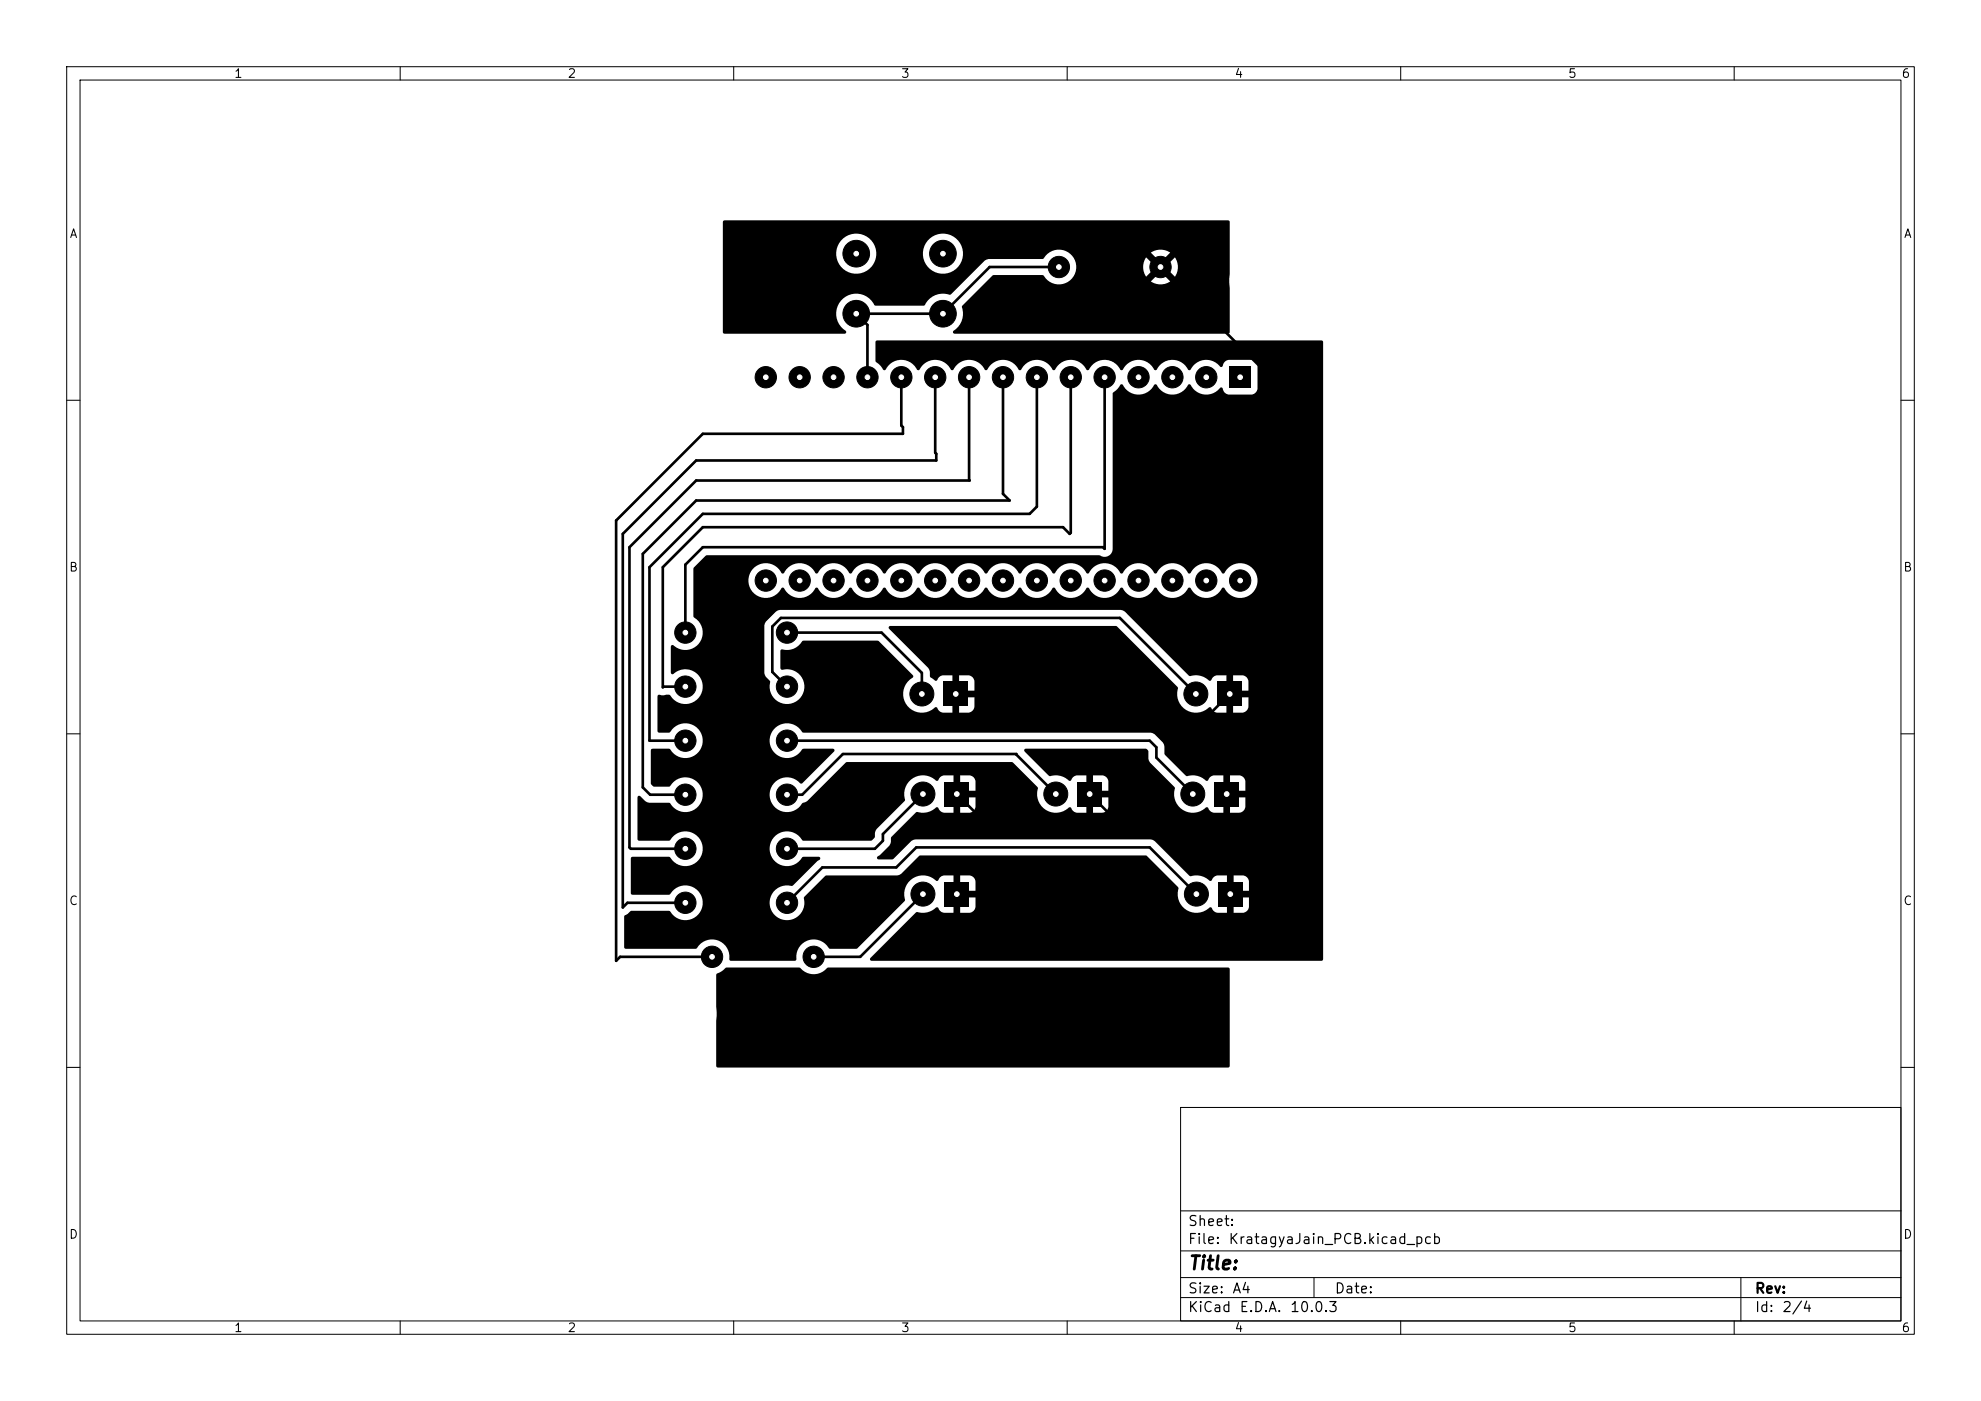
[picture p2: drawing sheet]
<svg xmlns="http://www.w3.org/2000/svg" width="297mm" height="210mm" viewBox="0 0 297 210" stroke-linecap="round" stroke-linejoin="round" font-family="sans-serif">
<defs><g id="words">
<text font-size="2" x="178" y="190.8">Title:</text>
<g font-size="1.5">
<text x="178" y="184.2">Sheet:</text>
<text x="178" y="186.9">File:</text>
<text x="184.1" y="186.9">KratagyaJain_PCB.kicad_pcb</text>
<text x="178" y="197.1">KiCad</text>
<text x="178" y="194.3">Size:</text>
<text x="184.7" y="194.3">A4</text>
<text x="185.7" y="197.1">E.D.A.</text>
<text x="193.3" y="197.1">10.0.3</text>
<text x="200" y="194.3">Date:</text>
<text x="263" y="194.3">Rev:</text>
<text x="263" y="197.1">Id:</text>
<text x="267.1" y="197.1">2/4</text>
</g>
<g font-size="1.3">
<text x="35" y="12">1</text>
<text x="85" y="12">2</text>
<text x="135" y="12">3</text>
<text x="185" y="12">4</text>
<text x="235" y="12">5</text>
<text x="285" y="12">6</text>
<text x="10.3" y="36">A</text>
<text x="285.4" y="36">A</text>
<text x="10.3" y="86">B</text>
<text x="285.3" y="86">B</text>
<text x="10.3" y="136">C</text>
<text x="285.3" y="136">C</text>
<text x="10.3" y="186">D</text>
<text x="285.3" y="186">D</text>
<text x="35" y="200">1</text>
<text x="85" y="200">2</text>
<text x="135" y="200">3</text>
<text x="185" y="200">4</text>
<text x="235" y="200">5</text>
<text x="285" y="200">6</text>
</g>
</g></defs>
<g fill="none" stroke="#000" stroke-width=".15">
<path d="M10 10h277v190h-277zM12 12h273v186h-273zM60 10v2M110 10v2M160 10v2M210 10v2M260 10v2M10 60h2M285 60h2M10 110h2M285 110h2M10 160h2"/>
<path d="M177 166h108v32h-108zM285 160h2M60 198v2M110 198v2M160 198v2M177 194.5h108M177 191.5h108M177 187.5h108M177 181.5h108M197 191.5v3M210 198v2M260 198v2"/>
<path d="M261 191.5v6.5"/>
</g>
<path d="M108.4 33.1l.2-.1h75.5l.2 .2 .1 16.6-.2 .2h-41.1a.25 .25 0 0 1-.2-.1 .25 .25 0 0 1 .1-.3 3.1 3.1 0 0 0 1.2-3.7l4.7-4.7 7.5 .1a2.63 2.63 0 0 0 3.1 1.2 2.63 2.63 0 0 0 1.9-2.7h10a2.56 2.56 0 0 0 .4 1.7l1.4-1.4 .3 .6 .4 .1-1.4 1.4a2.57 2.57 0 0 0 2.9 0l-1.3-1.4 .4-.1 .3-.6 1.4 1.4a2.57 2.57 0 0 0 0-2.9l-1.4 1.3-.3-.5-.4-.2 1.3-1.3a2.57 2.57 0 0 0-2.9 0l1.4 1.3-.5 .3-.2 .4-1.4-1.3-.2 .4-.2 .8h-10a2.63 2.63 0 0 0-2.1-2.3 2.63 2.63 0 0 0-2.9 1.3h-8.2l-.3 .1-.3 .2-5.1 5.1a3.2 3.2 0 0 0-3.9 1.6h-7.5a3 3 0 0 0-4.8-1 3 3 0 0 0 .6 4.9l-.1 .3h-.2h-18l-.2-.2v-12h17a3 3 0 0 0 3 3.2 3 3 0 0 0 3-3.2h7a3 3 0 0 0 4.1 3 3 3 0 0 0 .8-5.1 3 3 0 0 0-4.9 1.6v.5h-7a3 3 0 0 0-3-2.8 3 3 0 0 0-3 2.8h-17zM184.3 54.9h3.2v3.2h-3.2zM131.3 51.1l.2-.1h66.6l.3 .3-.1 92.6-.2 .1h-67.6l-.1-.3 .1-.1 6.8-6.8 .3-.1a2.89 2.89 0 0 0 2.8-.7l.3 .1 .1 .2a.98 .98 0 0 0 .8 .5h1.4v-2l.3 .1 .7-.1v2h1.5a1 1 0 0 0 .8-.9v-1.4h-2.1l.2-.4-.2-.6h2.1l-.1-1.5a1 1 0 0 0-.9-.8h-1.3v2.1l-.4-.2-.6 .2v-2.1h-1.6a1.15 1.15 0 0 0-.8 .8h-.2a2.83 2.83 0 0 0-3.5-.3 2.83 2.83 0 0 0-1.2 3.3l-7.2 7.2h-4.2a2.64 2.64 0 0 0-3.2-1.2 2.64 2.64 0 0 0-1.7 2.9l-.2 .1h-9.6l-.2-.1a2.65 2.65 0 0 0-1.8-2.9 2.65 2.65 0 0 0-3.2 1.2h-10.6l-.2-.1v-4.7l.1-.2 1-.7h5.6l.2 .2a2.62 2.62 0 0 0 4 .5 2.62 2.62 0 0 0-.2-4 2.62 2.62 0 0 0-3.9 .9h-5.7l-.1-.2v-5.2l.2-.3h5.5l.2 .2a2.61 2.61 0 0 0 3 1.1 2.61 2.61 0 0 0 1.9-2.7h10v.4a2.63 2.63 0 0 0 2.1 2.4 2.63 2.63 0 0 0 2.8-1.3l2.4-.1a.25 .25 0 0 1 .3 .2 .25 .25 0 0 1-.2 .3l-.2 .2-3.7 3.6-.3 .1a2.61 2.61 0 0 0-3.2 2.4 2.61 2.61 0 0 0 3 2.7 2.61 2.61 0 0 0 2.1-3.4l3.3-3.3h10.7l.6-.2 2.9-2.8h33.8l4.8 4.8 .1 .2a2.83 2.83 0 0 0 1.3 3.3 2.83 2.83 0 0 0 3.4-.5l.3 .1 .1 .2a.98 .98 0 0 0 .8 .5h1.4v-2l.3 .1 .7-.1v2h1.3a.99 .99 0 0 0 1-.9v-1.4h-2.1l.2-.4-.2-.6h2.1l-.1-1.5a1 1 0 0 0-.9-.8h-1.3v2.1l-.4-.2-.6 .2v-2.1h-1.6a1.15 1.15 0 0 0-.8 .8h-.2a2.92 2.92 0 0 0-3-.7l-5.1-5a1.3 1.3 0 0 0-1.1-.5h-35l-.6 .3-2.7 2.7h-2.2a.25 .25 0 0 1-.2-.2 .25 .25 0 0 1 .1-.3l1.5-1.3a1.59 1.59 0 0 0 .5-1.5l3.7-3.7 .3-.1a2.89 2.89 0 0 0 2.8-.7l.3 .1 .1 .2a.98 .98 0 0 0 .8 .5h1.4v-2l.3 .1 .7-.1v2h1.5a1 1 0 0 0 .8-.9v-1.4h-2.1l.2-.4-.2-.6h2.1l-.1-1.5a1 1 0 0 0-.9-.8h-1.3v2.1l-.4-.2-.6 .2v-2.1h-1.6a1.15 1.15 0 0 0-.8 .8h-.2a2.83 2.83 0 0 0-3.5-.3 2.83 2.83 0 0 0-1.2 3.3l-4.3 4.3-.2 .6-.1 .7-.5 .4h-10.1l-.3-.1a2.61 2.61 0 0 0-2.8-1.2 2.61 2.61 0 0 0-2 2.3h-10l-.1-.4a2.63 2.63 0 0 0-2.2-2 2.63 2.63 0 0 0-2.7 1.4h-4.6l-.2-.1v-6.4a.25 .25 0 0 1 .1-.2 .25 .25 0 0 1 .3 0l.7 .8 .6 .2h3l.2 .2a2.62 2.62 0 0 0 4 .5 2.62 2.62 0 0 0-.2-4 2.62 2.62 0 0 0-3.9 .9h-2.3l-.5-.4v-5l.2-.3 2.6 .1a2.63 2.63 0 0 0 3.1 1.2 2.63 2.63 0 0 0 1.9-2.7h10v.4a2.63 2.63 0 0 0 2.1 2.4 2.63 2.63 0 0 0 2.8-1.3l4.6-.1a.25 .25 0 0 1 .2 .2 .25 .25 0 0 1-.1 .3l-4.7 4.7h-.4a2.61 2.61 0 0 0-3.9 0 2.61 2.61 0 0 0 .5 3.9 2.61 2.61 0 0 0 3.8-.9l.7-.3 6-5.9h24.7l3.9 3.9a2.85 2.85 0 0 0 1.2 3.3 2.85 2.85 0 0 0 3.5-.4l.3 .1 .1 .2a.98 .98 0 0 0 .8 .5h1.4v-2l.4 .1 .6-.1v2h1.5a1 1 0 0 0 .8-.9v-1.4h-2.1l.2-.4-.2-.6h2.1v-1.5a1 1 0 0 0-.9-.8h-1.4v2.1l-.4-.2-.6 .2v-2.1h-1.5a1.15 1.15 0 0 0-.9 .8h-.2a2.92 2.92 0 0 0-2.9-.7l-3.8-3.6a.25 .25 0 0 1 0-.3 .25 .25 0 0 1 .2-.2l18.1 .1 .3 .3v1.1l.2 .6 3.7 3.7v.2a2.82 2.82 0 0 0 1.3 3.3 2.82 2.82 0 0 0 3.5-.5l.2 .1 .1 .2a.98 .98 0 0 0 .8 .5h1.4v-2l.4 .1 .6-.1v2h1.5a.99 .99 0 0 0 .8-.9v-1.4h-2l.1-.4-.1-.6h2v-1.4l-.1-.4a.98 .98 0 0 0-.8-.5h-1.4v2.1l-.4-.2-.6 .2v-2.1h-1.5a1.15 1.15 0 0 0-.8 .8h-.3a2.92 2.92 0 0 0-2.9-.7l-3.3-3.3a2.21 2.21 0 0 0-.3-1.7l-1.2-1.2-.6-.3h-52l-.3-.1a2.61 2.61 0 0 0-2.8-1.2 2.61 2.61 0 0 0-2 2.3h-10l-.1-.4a2.64 2.64 0 0 0-2.2-2 2.64 2.64 0 0 0-2.7 1.4h-1.6l-.2-.1v-5.3v-.2l.3-.1 .6 .1 .8-.1 .2 .2a2.6 2.6 0 0 0 4 .6 2.6 2.6 0 0 0-.1-4h10.2l.2 .6 .6 .5 .1 .3a2.61 2.61 0 0 0 2.4 3.2 2.61 2.61 0 0 0 2.7-2.9 2.61 2.61 0 0 0-3.4-2.2l-.2-.3v-2.5l.1-.2 .2-.1a2.69 2.69 0 0 0 3-1.2h11.4l5.2 5.1v.3l-.1 .1a2.82 2.82 0 0 0-.8 4.2 2.82 2.82 0 0 0 4.3 .2l.2 .1 .1 .2a.98 .98 0 0 0 .8 .5h1.4v-2l.4 .1 .6-.1v2h1.5a1 1 0 0 0 .8-.9v-1.4h-2.1l.2-.4-.2-.6h2.1v-1.5a1 1 0 0 0-.9-.8h-1.4v2.1l-.4-.2-.6 .2v-2.1h-1.5a1.15 1.15 0 0 0-.8 .8h-.3l-.8-.6a1.48 1.48 0 0 0-.5-1.5l-5.6-5.6-.1-.2 .1-.2 34-.1 9.2 9.2 .1 .2a2.83 2.83 0 0 0 1.3 3.3 2.83 2.83 0 0 0 3.4-.5l.3 .1 .3 .4 .5 .3h1.5v-2l.4 .1 .6-.1v2h1.4a.99 .99 0 0 0 .9-.9v-1.4h-2.1l.2-.4-.2-.6h2.1v-1.5a1 1 0 0 0-.9-.8h-1.4v2.1l-.4-.2-.6 .2v-2.1h-1.5l-.5 .3-.4 .5h-.2a2.92 2.92 0 0 0-2.9-.7l-9.8-9.6-.6-.3h-51.1l-.6 .3-1.5 1.5-.2 .6v7.1h-10.2l-.3-.2a2.68 2.68 0 0 0-3.2 .4l-.3-.1v-.2v-3.9l.1-.2h.2a2.64 2.64 0 0 0 3.9-.3 2.64 2.64 0 0 0-.8-3.9v-5.7h8.2v.4a2.64 2.64 0 0 0 2.2 2.4 2.64 2.64 0 0 0 2.8-1.5h.3a2.66 2.66 0 0 0 2.4 1.5 2.66 2.66 0 0 0 2.4-1.5h.3a2.66 2.66 0 0 0 2.4 1.5 2.66 2.66 0 0 0 2.4-1.5h.3a2.66 2.66 0 0 0 2.4 1.5 2.66 2.66 0 0 0 2.4-1.5h.2a2.66 2.66 0 0 0 2.4 1.5 2.66 2.66 0 0 0 2.4-1.5h.3a2.66 2.66 0 0 0 2.4 1.5 2.66 2.66 0 0 0 2.4-1.5h.3a2.66 2.66 0 0 0 2.4 1.5 2.66 2.66 0 0 0 2.4-1.5h.3a2.66 2.66 0 0 0 2.4 1.5 2.66 2.66 0 0 0 2.4-1.5h.3a2.66 2.66 0 0 0 2.4 1.5 2.66 2.66 0 0 0 2.4-1.5h.2a2.66 2.66 0 0 0 2.4 1.5 2.66 2.66 0 0 0 2.4-1.5h.3a2.66 2.66 0 0 0 2.4 1.5 2.66 2.66 0 0 0 2.4-1.5h.3a2.66 2.66 0 0 0 2.4 1.5 2.66 2.66 0 0 0 2.4-1.5h.3a2.66 2.66 0 0 0 2.4 1.5 2.66 2.66 0 0 0 2.4-1.5h.3a2.66 2.66 0 0 0 2.4 1.5 2.66 2.66 0 0 0 2.4-1.5h.2a2.63 2.63 0 0 0 4.1 1 2.63 2.63 0 0 0-.1-4.2 2.63 2.63 0 0 0-4 1.1l-.3-.1a2.66 2.66 0 0 0-2.4-1.5 2.66 2.66 0 0 0-2.4 1.6l-.2-.1a2.66 2.66 0 0 0-2.4-1.5 2.66 2.66 0 0 0-2.4 1.6l-.3-.1a2.66 2.66 0 0 0-2.4-1.5 2.66 2.66 0 0 0-2.4 1.6l-.3-.1a2.66 2.66 0 0 0-2.4-1.5 2.66 2.66 0 0 0-2.4 1.6l-.3-.1a2.66 2.66 0 0 0-2.4-1.5 2.66 2.66 0 0 0-2.4 1.6l-.3-.1a2.66 2.66 0 0 0-2.4-1.5 2.66 2.66 0 0 0-2.4 1.6l-.2-.1a2.66 2.66 0 0 0-2.4-1.5 2.66 2.66 0 0 0-2.4 1.6l-.3-.1a2.66 2.66 0 0 0-2.4-1.5 2.66 2.66 0 0 0-2.4 1.6l-.3-.1a2.66 2.66 0 0 0-2.4-1.5 2.66 2.66 0 0 0-2.4 1.6l-.3-.1a2.66 2.66 0 0 0-2.4-1.5 2.66 2.66 0 0 0-2.4 1.6l-.3-.1a2.66 2.66 0 0 0-2.4-1.5 2.66 2.66 0 0 0-2.4 1.6l-.2-.1a2.66 2.66 0 0 0-2.4-1.5 2.66 2.66 0 0 0-2.4 1.6l-.3-.1a2.66 2.66 0 0 0-2.4-1.5 2.66 2.66 0 0 0-2.4 1.6l-.3-.1a2.63 2.63 0 0 0-2.8-1.4 2.63 2.63 0 0 0-2.2 2.3h-8.2v-1.6l2-2h58.8a1.25 1.25 0 0 0 1.4 .1 1.25 1.25 0 0 0 .6-1.2v-23.1l.8-.8 .3-.5a.25 .25 0 0 1 .5 0 2.63 2.63 0 0 0 2.4 1.5 2.63 2.63 0 0 0 2.3-1.6h.3a2.66 2.66 0 0 0 2.4 1.5 2.66 2.66 0 0 0 2.4-1.5h.3a2.67 2.67 0 0 0 4.5 .5h.3a1.11 1.11 0 0 0 .9 1h3.5a1 1 0 0 0 .8-.9v-3.5a1 1 0 0 0-.9-.8l-3.5 .1-.5 .2-.3 .6a.26 .26 0 0 1-.2 .2 .26 .26 0 0 1-.3-.1 2.65 2.65 0 0 0-4.4 .6h-.2a2.66 2.66 0 0 0-2.4-1.6 2.66 2.66 0 0 0-2.4 1.6h-.3a2.66 2.66 0 0 0-2.4-1.6 2.66 2.66 0 0 0-2.4 1.6h-.3a2.66 2.66 0 0 0-2.4-1.6 2.66 2.66 0 0 0-2.4 1.6h-.3a2.66 2.66 0 0 0-2.4-1.6 2.66 2.66 0 0 0-2.4 1.6h-.3a2.66 2.66 0 0 0-2.4-1.6 2.66 2.66 0 0 0-2.4 1.6h-.2a2.66 2.66 0 0 0-2.4-1.6 2.66 2.66 0 0 0-2.4 1.6h-.3a2.66 2.66 0 0 0-2.4-1.6 2.66 2.66 0 0 0-2.4 1.6h-.3a2.66 2.66 0 0 0-2.4-1.6 2.66 2.66 0 0 0-2.4 1.6h-.3a2.66 2.66 0 0 0-2.4-1.6 2.66 2.66 0 0 0-2.4 1.6h-.3l-.4-.6-.7-.7zM141.5 102.2h3.6v3.6h-3.6zM141.7 117.2h3.6v3.6h-3.6zM161.6 117.2h3.6v3.6h-3.6zM182.1 117.2h3.6v3.6h-3.6zM182.6 102.2h3.6v3.6h-3.6zM141.7 132.2h3.6v3.6h-3.6zM182.7 132.2h3.6v3.6h-3.6zM107.4 146l.7-.3 .8-.7h10.9l.2 .1a2.65 2.65 0 0 0 4.1-.1h60l.3 .3v14.5l-.3 .2h-76.5l-.2-.2z" fill="#000"/>
<g fill="#000" stroke="#000" stroke-width=".15">
<circle cx="128.4" cy="38" r="2"/>
<circle cx="141.4" cy="38" r="2"/>
<circle cx="114.8" cy="56.5" r="1.6"/>
<circle cx="119.9" cy="56.5" r="1.6"/>
<circle cx="125" cy="56.5" r="1.6"/>
<circle cx="128.4" cy="47" r="2"/>
<circle cx="130.1" cy="56.5" r="1.6"/>
<circle cx="135.1" cy="56.5" r="1.6"/>
<circle cx="140.2" cy="56.5" r="1.6"/>
<circle cx="141.4" cy="47" r="2"/>
<circle cx="145.3" cy="56.5" r="1.6"/>
<circle cx="150.4" cy="56.5" r="1.6"/>
<circle cx="155.5" cy="56.5" r="1.6"/>
<circle cx="158.8" cy="40" r="1.6"/>
<circle cx="160.5" cy="56.5" r="1.6"/>
<circle cx="165.6" cy="56.5" r="1.6"/>
<circle cx="170.7" cy="56.5" r="1.6"/>
<circle cx="174" cy="40" r="1.6"/>
<circle cx="175.8" cy="56.5" r="1.6"/>
<circle cx="180.9" cy="56.5" r="1.6"/>
<circle cx="102.8" cy="94.8" r="1.6"/>
<circle cx="114.8" cy="87" r="1.6"/>
<circle cx="118" cy="94.8" r="1.6"/>
<circle cx="119.9" cy="87" r="1.6"/>
<circle cx="125" cy="87" r="1.6"/>
<circle cx="130.1" cy="87" r="1.6"/>
<circle cx="135.1" cy="87" r="1.6"/>
<circle cx="140.2" cy="87" r="1.6"/>
<circle cx="145.3" cy="87" r="1.6"/>
<circle cx="150.4" cy="87" r="1.6"/>
<circle cx="155.5" cy="87" r="1.6"/>
<circle cx="160.5" cy="87" r="1.6"/>
<circle cx="165.6" cy="87" r="1.6"/>
<circle cx="170.7" cy="87" r="1.6"/>
<circle cx="175.8" cy="87" r="1.6"/>
<circle cx="180.9" cy="87" r="1.6"/>
<circle cx="185.9" cy="87" r="1.6"/>
<circle cx="102.8" cy="111" r="1.6"/>
<circle cx="102.8" cy="102.9" r="1.6"/>
<circle cx="102.8" cy="119.1" r="1.6"/>
<circle cx="118" cy="111" r="1.6"/>
<circle cx="118" cy="102.9" r="1.6"/>
<circle cx="118" cy="119.1" r="1.6"/>
<circle cx="138.2" cy="104" r="1.8"/>
<circle cx="138.4" cy="119" r="1.8"/>
<circle cx="158.3" cy="119" r="1.8"/>
<circle cx="178.8" cy="119" r="1.8"/>
<circle cx="179.3" cy="104" r="1.8"/>
<circle cx="102.8" cy="135.3" r="1.6"/>
<circle cx="102.8" cy="127.2" r="1.6"/>
<circle cx="118" cy="135.3" r="1.6"/>
<circle cx="118" cy="127.2" r="1.6"/>
<circle cx="138.4" cy="134" r="1.8"/>
<circle cx="179.4" cy="134" r="1.8"/>
<circle cx="106.8" cy="143.4" r="1.6"/>
<circle cx="122" cy="143.4" r="1.6"/>
</g>
<g fill="none" stroke="#000" stroke-width=".4">
<path d="M135.1 56.5v7.3l.3 .2v1h-30l-13 13v66l.6-.6h13.8M140.2 56.5v11.4l.2 .1v1h-36l-11 11v56l.7-.7h8.7M145.3 56.5v15.4l.1 .1h-41l-10 10v45l.2 .2h8.2M150.4 56.5v17.5l1 1h-47l-8 8v35l1.1 1.1h5.3M155.5 56.5v19.4l-1.1 1.1h-49l-8 8v26h5.4M158.8 40h-10.4l-7 7h-13l1.7 1.7v7.8M160.5 56.5v23.4l-.1 .1-1-1h-54l-6 6v18l.1-.1h3.3M165.6 56.5v25.8l-.2-.3h-60l-2.6 2.6v10.2M174 40l16.4 16.4v77.6h-5.9v6.9l-2.1 2.1h-39l.1-.1v-8.9M118 94.8h14.2l6 6.1v3.1M118 111h54.4l1 1v1.6l5.4 5.4M118 102.9l-2.2-2.2v-6.8l1.3-1.3h50.8l11.4 11.4"/>
<path d="M138.4 119l-6 6v1l-1.2 1.2h-13.2M143.3 104h28.1l4 4h5l4-4h6M143.5 119l5.9 6h40l1 1M158.3 119l-5.9-6h-26l-6.1 6.1h-2.3M163.4 119l4 4h23M183.9 119h6.5M138.4 134l-9.4 9.4h-7M179.4 134l-7-7h-35l-3 3h-11.1l-5.3 5.3"/>
</g>
<g fill="#fff" stroke="#fff" stroke-width=".15">
<circle cx="184.4" cy="104" r=".35"/>
<circle cx="179.3" cy="104" r=".35"/>
<circle cx="143.3" cy="104" r=".35"/>
<circle cx="138.2" cy="104" r=".35"/>
<circle cx="122" cy="143.4" r=".35"/>
<circle cx="106.8" cy="143.4" r=".35"/>
<circle cx="118" cy="135.3" r=".35"/>
<circle cx="102.8" cy="135.3" r=".35"/>
<circle cx="118" cy="127.2" r=".35"/>
<circle cx="102.8" cy="127.2" r=".35"/>
<circle cx="118" cy="119.1" r=".35"/>
<circle cx="102.8" cy="119.1" r=".35"/>
<circle cx="118" cy="111" r=".35"/>
<circle cx="102.8" cy="111" r=".35"/>
<circle cx="118" cy="102.9" r=".35"/>
<circle cx="102.8" cy="102.9" r=".35"/>
<circle cx="118" cy="94.8" r=".35"/>
<circle cx="102.8" cy="94.8" r=".35"/>
<circle cx="128.4" cy="38" r=".35"/>
<circle cx="141.4" cy="38" r=".35"/>
<circle cx="128.4" cy="47" r=".35"/>
<circle cx="141.4" cy="47" r=".35"/>
<circle cx="158.8" cy="40" r=".35"/>
<circle cx="174" cy="40" r=".35"/>
<circle cx="183.9" cy="119" r=".35"/>
<circle cx="178.8" cy="119" r=".35"/>
<circle cx="163.4" cy="119" r=".35"/>
<circle cx="158.3" cy="119" r=".35"/>
<circle cx="143.5" cy="119" r=".35"/>
<circle cx="138.4" cy="119" r=".35"/>
<circle cx="184.5" cy="134" r=".35"/>
<circle cx="179.4" cy="134" r=".35"/>
<circle cx="143.5" cy="134" r=".35"/>
<circle cx="138.4" cy="134" r=".35"/>
<circle cx="185.9" cy="56.5" r=".35"/>
<circle cx="180.9" cy="56.5" r=".35"/>
<circle cx="175.8" cy="56.5" r=".35"/>
<circle cx="170.7" cy="56.5" r=".35"/>
<circle cx="165.6" cy="56.5" r=".35"/>
<circle cx="160.5" cy="56.5" r=".35"/>
<circle cx="155.5" cy="56.5" r=".35"/>
<circle cx="150.4" cy="56.5" r=".35"/>
<circle cx="145.3" cy="56.5" r=".35"/>
<circle cx="140.2" cy="56.5" r=".35"/>
<circle cx="135.1" cy="56.5" r=".35"/>
<circle cx="130.1" cy="56.5" r=".35"/>
<circle cx="125" cy="56.5" r=".35"/>
<circle cx="119.9" cy="56.5" r=".35"/>
<circle cx="114.8" cy="56.5" r=".35"/>
<circle cx="114.8" cy="87" r=".35"/>
<circle cx="119.9" cy="87" r=".35"/>
<circle cx="125" cy="87" r=".35"/>
<circle cx="130.1" cy="87" r=".35"/>
<circle cx="135.1" cy="87" r=".35"/>
<circle cx="140.2" cy="87" r=".35"/>
<circle cx="145.3" cy="87" r=".35"/>
<circle cx="150.4" cy="87" r=".35"/>
<circle cx="155.5" cy="87" r=".35"/>
<circle cx="160.5" cy="87" r=".35"/>
<circle cx="165.6" cy="87" r=".35"/>
<circle cx="170.7" cy="87" r=".35"/>
<circle cx="175.8" cy="87" r=".35"/>
<circle cx="180.9" cy="87" r=".35"/>
<circle cx="185.9" cy="87" r=".35"/>
</g>
<use href="#words"/>
</svg>
